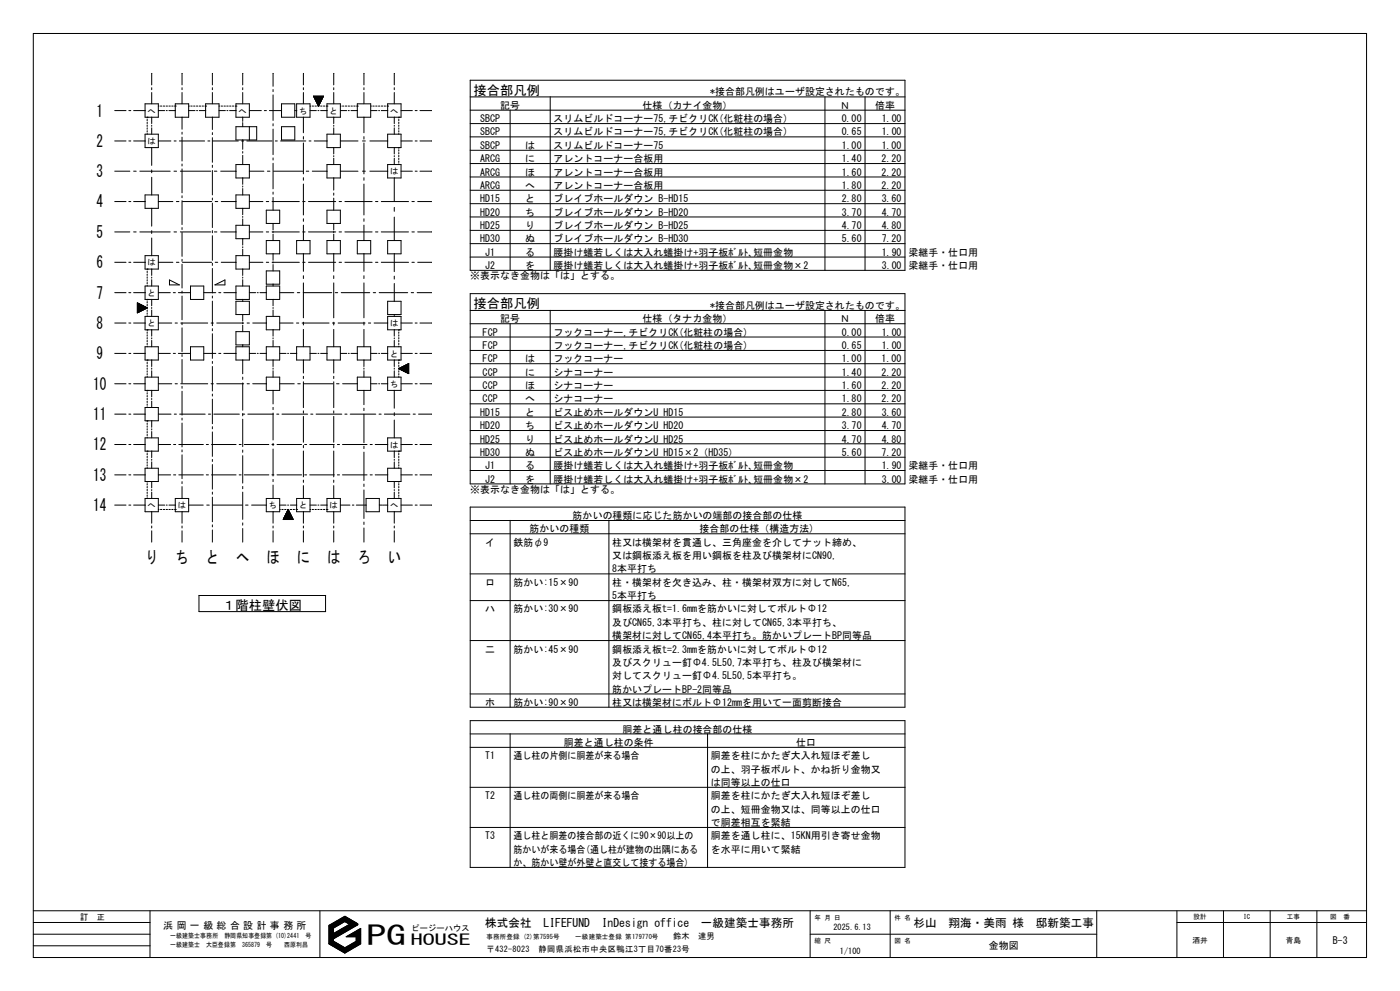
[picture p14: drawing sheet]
<svg xmlns="http://www.w3.org/2000/svg" width="420mm" height="297mm" viewBox="0 0 420 297" stroke-linecap="round" stroke-linejoin="round" font-family="sans-serif">
<defs><g id="words">
<text font-size="8" x="109.9" y="283.2">PG</text>
<g font-size="5">
<text x="28.9" y="34.9">1</text>
<text x="28.9" y="44">2</text>
<text x="28.9" y="53.1">3</text>
<text x="28.9" y="62.2">4</text>
<text x="28.9" y="71.3">5</text>
<text x="28.9" y="80.4">6</text>
<text x="28.9" y="89.5">7</text>
<text x="28.9" y="98.6">8</text>
<text x="28.9" y="107.7">9</text>
<text x="27.9" y="116.8">10</text>
<text x="27.9" y="125.9">11</text>
<text x="27.9" y="135">12</text>
<text x="27.9" y="144.1">13</text>
<text x="27.9" y="153.2">14</text>
<text x="43.6" y="168.7">り</text>
<text x="52.7" y="168.7">ち</text>
<text x="61.7" y="168.7">と</text>
<text x="70.9" y="168.7">へ</text>
<text x="79.9" y="168.7">ほ</text>
<text x="89" y="168.7">に</text>
<text x="98.1" y="168.7">は</text>
<text x="107.2" y="168.7">ろ</text>
<text x="116.3" y="168.7">い</text>
</g>
<text font-size="4.5" x="123.3" y="283.3">HOUSE</text>
<g font-size="4">
<text x="142" y="28.4">接合部凡例</text>
<text x="142" y="92.5">接合部凡例</text>
<text x="66.7" y="182.7">１階柱壁伏図</text>
</g>
<g font-size="3.5">
<text x="145.5" y="277.7">株式会社　LIFEFUND</text>
<text x="180.6" y="277.7">InDesign office　一級建築士事務所</text>
<text x="274" y="277.7">杉山　翔海・美雨 様　邸新築工事</text>
</g>
<g font-size="3">
<text x="213" y="28.6">*接合部凡例はユーザ設定されたものです。</text>
<text x="150" y="32.6">記号</text>
<text x="192.8" y="32.6">仕様（カナイ金物）</text>
<text x="252" y="32.6">Ｎ</text>
<text x="262.5" y="32.6">倍率</text>
<text x="144.1" y="36.6">SBCP</text>
<text x="144.1" y="40.6">SBCP</text>
<text x="166" y="36.6">スリムビルドコーナー75,チビクリCK(化粧柱の場合)</text>
<text x="166" y="40.6">スリムビルドコーナー75,チビクリCK(化粧柱の場合)</text>
<text x="252.5" y="36.6">0.00</text>
<text x="252.5" y="40.6">0.65</text>
<text x="264.5" y="36.6">1.00</text>
<text x="264.5" y="40.6">1.00</text>
<text x="144.1" y="44.6">SBCP</text>
<text x="157.6" y="44.6">は</text>
<text x="166" y="44.6">スリムビルドコーナー75</text>
<text x="252.5" y="44.6">1.00</text>
<text x="264.5" y="44.6">1.00</text>
<text x="144.1" y="48.6">ARCG</text>
<text x="144.1" y="52.6">ARCG</text>
<text x="157.6" y="48.6">に</text>
<text x="157.6" y="52.6">ほ</text>
<text x="166" y="48.6">アレントコーナー合板用</text>
<text x="166" y="52.6">アレントコーナー合板用</text>
<text x="252.5" y="48.6">1.40</text>
<text x="252.5" y="52.6">1.60</text>
<text x="264.5" y="48.6">2.20</text>
<text x="264.5" y="52.6">2.20</text>
<text x="144.1" y="56.6">ARCG</text>
<text x="157.6" y="56.6">へ</text>
<text x="166" y="56.6">アレントコーナー合板用</text>
<text x="252.5" y="56.6">1.80</text>
<text x="264.5" y="56.6">2.20</text>
<text x="144.1" y="60.6">HD15</text>
<text x="144.1" y="64.6">HD20</text>
<text x="157.6" y="60.6">と</text>
<text x="157.6" y="64.6">ち</text>
<text x="166" y="60.6">ブレイブホールダウン B-HD15</text>
<text x="166" y="64.6">ブレイブホールダウン B-HD20</text>
<text x="252.5" y="60.6">2.80</text>
<text x="252.5" y="64.6">3.70</text>
<text x="264.5" y="60.6">3.60</text>
<text x="264.5" y="64.6">4.70</text>
<text x="144.1" y="68.6">HD25</text>
<text x="157.6" y="68.6">り</text>
<text x="166" y="68.6">ブレイブホールダウン B-HD25</text>
<text x="252.5" y="68.6">4.70</text>
<text x="264.5" y="68.6">4.80</text>
<text x="144.1" y="72.6">HD30</text>
<text x="145.5" y="76.6">J1</text>
<text x="157.6" y="72.6">ぬ</text>
<text x="157.6" y="76.6">る</text>
<text x="166" y="72.6">ブレイブホールダウン B-HD30</text>
<text x="166" y="76.6">腰掛け蟻若しくは大入れ蟻掛け+羽子板ﾎﾞﾙﾄ､短冊金物</text>
<text x="252.5" y="72.6">5.60</text>
<text x="264.5" y="72.6">7.20</text>
<text x="264.5" y="76.6">1.90</text>
<text x="272.5" y="76.6">梁継手・仕口用</text>
<text x="141.1" y="83.6">※表示なき金物は「は」とする。</text>
<text x="145.5" y="80.6">J2</text>
<text x="157.6" y="80.6">を</text>
<text x="166" y="80.6">腰掛け蟻若しくは大入れ蟻掛け+羽子板ﾎﾞﾙﾄ､短冊金物×2</text>
<text x="264.5" y="80.6">3.00</text>
<text x="272.5" y="80.6">梁継手・仕口用</text>
<text x="213" y="92.6">*接合部凡例はユーザ設定されたものです。</text>
<text x="144.8" y="100.6">FCP</text>
<text x="150" y="96.6">記号</text>
<text x="166" y="100.6">フックコーナー,チビクリCK(化粧柱の場合)</text>
<text x="192.8" y="96.6">仕様（タナカ金物）</text>
<text x="252" y="96.6">Ｎ</text>
<text x="252.5" y="100.6">0.00</text>
<text x="262.5" y="96.6">倍率</text>
<text x="264.5" y="100.6">1.00</text>
<text x="144.8" y="104.6">FCP</text>
<text x="166" y="104.6">フックコーナー,チビクリCK(化粧柱の場合)</text>
<text x="252.5" y="104.6">0.65</text>
<text x="264.5" y="104.6">1.00</text>
<text x="144.8" y="108.6">FCP</text>
<text x="144.8" y="112.6">CCP</text>
<text x="157.6" y="108.6">は</text>
<text x="157.6" y="112.6">に</text>
<text x="166" y="108.6">フックコーナー</text>
<text x="166" y="112.6">シナコーナー</text>
<text x="252.5" y="108.6">1.00</text>
<text x="252.5" y="112.6">1.40</text>
<text x="264.5" y="108.6">1.00</text>
<text x="264.5" y="112.6">2.20</text>
<text x="144.8" y="116.6">CCP</text>
<text x="157.6" y="116.6">ほ</text>
<text x="166" y="116.6">シナコーナー</text>
<text x="252.5" y="116.6">1.60</text>
<text x="264.5" y="116.6">2.20</text>
<text x="144.1" y="124.6">HD15</text>
<text x="144.8" y="120.6">CCP</text>
<text x="157.6" y="120.6">へ</text>
<text x="157.6" y="124.6">と</text>
<text x="166" y="120.6">シナコーナー</text>
<text x="166" y="124.6">ビス止めホールダウンU HD15</text>
<text x="252.5" y="120.6">1.80</text>
<text x="252.5" y="124.6">2.80</text>
<text x="264.5" y="120.6">2.20</text>
<text x="264.5" y="124.6">3.60</text>
<text x="144.1" y="128.6">HD20</text>
<text x="157.6" y="128.6">ち</text>
<text x="166" y="128.6">ビス止めホールダウンU HD20</text>
<text x="252.5" y="128.6">3.70</text>
<text x="264.5" y="128.6">4.70</text>
<text x="144.1" y="132.6">HD25</text>
<text x="144.1" y="136.6">HD30</text>
<text x="157.6" y="132.6">り</text>
<text x="157.6" y="136.6">ぬ</text>
<text x="166" y="132.6">ビス止めホールダウンU HD25</text>
<text x="166" y="136.6">ビス止めホールダウンU HD15×2（HD35）</text>
<text x="252.5" y="136.6">5.60</text>
<text x="252.5" y="132.6">4.70</text>
<text x="264.5" y="136.6">7.20</text>
<text x="264.5" y="132.6">4.80</text>
<text x="145.5" y="140.6">J1</text>
<text x="157.6" y="140.6">る</text>
<text x="166" y="140.6">腰掛け蟻若しくは大入れ蟻掛け+羽子板ﾎﾞﾙﾄ､短冊金物</text>
<text x="264.5" y="140.6">1.90</text>
<text x="272.5" y="140.6">梁継手・仕口用</text>
<text x="141.1" y="147.6">※表示なき金物は「は」とする。</text>
<text x="145.5" y="144.6">J2</text>
<text x="157.6" y="144.6">を</text>
<text x="166" y="144.6">腰掛け蟻若しくは大入れ蟻掛け+羽子板ﾎﾞﾙﾄ､短冊金物×2</text>
<text x="264.5" y="144.6">3.00</text>
<text x="272.5" y="144.6">梁継手・仕口用</text>
<text x="171.8" y="155.6">筋かいの種類に応じた筋かいの端部の接合部の仕様</text>
<text x="158.9" y="159.6">筋かいの種類</text>
<text x="209.8" y="159.6">接合部の仕様（構造方法)</text>
<text x="145.5" y="163.6">イ</text>
<text x="154" y="163.6">鉄筋φ9</text>
<text x="183.7" y="163.6">柱又は横架材を貫通し、三角座金を介してナット締め、</text>
<text x="183.7" y="167.6">又は鋼板添え板を用い鋼板を柱及び横架材にCN90,</text>
<text x="183.7" y="171.6">8本平打ち</text>
<text x="145.5" y="175.6">ロ</text>
<text x="154" y="175.6">筋かい:15×90</text>
<text x="183.7" y="175.6">柱・横架材を欠き込み、柱・横架材双方に対してN65,</text>
<text x="183.7" y="179.6">5本平打ち</text>
<text x="145.5" y="183.6">ハ</text>
<text x="154" y="183.6">筋かい:30×90</text>
<text x="183.7" y="183.6">鋼板添え板t=1.6mmを筋かいに対してボルトΦ12</text>
<text x="183.7" y="187.6">及びCN65,3本平打ち、柱に対してCN65,3本平打ち、</text>
<text x="183.7" y="191.6">横架材に対してCN65,4本平打ち。筋かいプレートBP同等品</text>
<text x="145.5" y="195.6">二</text>
<text x="154" y="195.6">筋かい:45×90</text>
<text x="183.7" y="195.6">鋼板添え板t=2.3mmを筋かいに対してボルトΦ12</text>
<text x="183.7" y="199.6">及びスクリュー釘Φ4.5L50,7本平打ち、柱及び横架材に</text>
<text x="183.7" y="203.6">対してスクリュー釘Φ4.5L50,5本平打ち。</text>
<text x="183.7" y="207.6">筋かいプレートBP-2同等品</text>
<text x="145.5" y="211.6">ホ</text>
<text x="154" y="211.6">筋かい:90×90</text>
<text x="183.7" y="211.6">柱又は横架材にボルトΦ12mmを用いて一面剪断接合</text>
<text x="186.8" y="219.6">胴差と通し柱の接合部の仕様</text>
<text x="145.5" y="227.6">T1</text>
<text x="154.1" y="227.6">通し柱の片側に胴差が来る場合</text>
<text x="169.2" y="223.6">胴差と通し柱の条件</text>
<text x="213.2" y="227.6">胴差を柱にかたぎ大入れ短ほぞ差し</text>
<text x="238.9" y="223.6">仕口</text>
<text x="213.2" y="231.6">の上、羽子板ボルト、かね折り金物又</text>
<text x="145.5" y="239.6">T2</text>
<text x="154.1" y="239.6">通し柱の両側に胴差が来る場合</text>
<text x="213.2" y="235.6">は同等以上の仕口</text>
<text x="213.2" y="239.6">胴差を柱にかたぎ大入れ短ほぞ差し</text>
<text x="213.2" y="243.5">の上、短冊金物又は、同等以上の仕口</text>
<text x="145.5" y="251.5">T3</text>
<text x="154.1" y="251.5">通し柱と胴差の接合部の近くに90×90以上の</text>
<text x="213.2" y="247.6">で胴差相互を緊結</text>
<text x="213.2" y="251.5">胴差を通し柱に、15KN用引き寄せ金物</text>
<text x="154.1" y="255.6">筋かいが来る場合(通し柱が建物の出隅にある</text>
<text x="213.2" y="255.6">を水平に用いて緊結</text>
<text x="154.1" y="259.5">か、筋かい壁が外壁と直交して接する場合)</text>
<text x="49" y="278.3">浜 岡 一 級 総 合 設 計 事 務 所</text>
<text x="296.6" y="284.6">金物図</text>
<text x="399.8" y="282.8">B-3</text>
</g>
<g font-size="2.5">
<text x="44.2" y="34">へ</text>
<text x="71.5" y="34">へ</text>
<text x="89.7" y="34">ち</text>
<text x="98.8" y="34">と</text>
<text x="117.1" y="34">へ</text>
<text x="44.2" y="43.1">は</text>
<text x="117.1" y="52.2">は</text>
<text x="44.2" y="79.5">は</text>
<text x="44.2" y="88.6">と</text>
<text x="44.2" y="97.8">と</text>
<text x="117.1" y="97.8">は</text>
<text x="117.1" y="106.9">と</text>
<text x="117.1" y="115.9">ち</text>
<text x="117.1" y="134.2">は</text>
<text x="44.2" y="152.3">へ</text>
<text x="53.3" y="152.3">は</text>
<text x="80.6" y="152.3">ち</text>
<text x="89.7" y="152.3">と</text>
<text x="98.8" y="152.3">は</text>
<text x="117.1" y="152.3">へ</text>
<text x="24" y="275.6">訂　正</text>
<text x="123.5" y="279.1">ピージーハウス</text>
<text x="202" y="281.3">鈴木　達男</text>
<text x="250.1" y="278.9">2025.6.13</text>
<text x="146" y="285.2">〒432-8023　静岡県浜松市中央区鴨江3丁目70番23号</text>
<text x="251.9" y="285.9">1/100</text>
</g>
<g font-size="2.3">
<text x="357.8" y="282.5">酒井</text>
<text x="385.7" y="282.5">青島</text>
</g>
<g font-size="2">
<text x="244.3" y="275.6">年 月 日</text>
<text x="268.3" y="275.6">件 名</text>
<text x="358.1" y="275.4">設計</text>
<text x="373" y="275.4">IC</text>
<text x="386" y="275.4">工事</text>
<text x="399" y="275.4">図　番</text>
<text x="51.1" y="281">一級建築士事務所　静岡県知事登録第 (10)2441　号</text>
<text x="146" y="281.3">事務所登録 (2)第7595号</text>
<text x="172.6" y="281.3">一級建築士登録 第179770号</text>
<text x="51" y="283.8">一級建築士　大臣登録第　365879　号　　西原利昌</text>
<text x="244.3" y="282.6">縮 尺</text>
<text x="268.3" y="282.6">図 名</text>
</g>
</g></defs>
<g fill="none" stroke="#000" stroke-width=".3">
<path d="M10 10h400v277h-400zM34.4 33.1h3.4M38.7 33.1h.5M40.1 33.1h3.5M43.5 31.1h4v4h-4zM44.2 35.1h.1M44.2 35.1v.2M44.2 35.8v.4M44.2 36.6v.4M44.2 37.5v.4M44.2 38.3v.4M44.2 39.2v.4"/>
<path d="M45.5 22v3.4M45.5 26.3v.6M45.5 27.7v3.4M45.5 35.1v1.9M45.5 37.5v.3M45.5 38.3v1.9M45.5 22h.1M47.5 33.1h1.9M47.5 31.8h.2M48.1 31.8h.5M49 31.8h.4M49.8 31.8h.4"/>
<path d="M49.9 33.1h.3M50.7 33.1h1.9M50.7 31.8h.4M51.5 31.8h.4M52.4 31.8h.2M52.6 31.8h.1M52.6 31.1h4v4h-4zM54.6 26.3v.6M54.6 27.7v3.4M54.6 35.1v3.6M54.6 39.6v.6M54.7 22l-.1 3.4"/>
<path d="M56.6 33.1h1.9M56.6 31.8h.2M57.2 31.8h.5M58.1 31.8h.4M58.9 31.8h.5M59 33.1h.3M59.8 33.1h1.9M59.8 31.8h.4M60.6 31.8h.4M61.5 31.8h.2M61.7 31.8h.1M61.7 31.1h4v4h-4z"/>
<path d="M63.7 22h.1M63.7 22v3.4M63.7 26.3v.6M63.7 27.7v3.4M63.7 35.1v3.7M63.7 39.8v.5M65.7 33.1h1.9M65.7 31.8h.2M66.3 31.8h.5M67.2 31.8h.4M68 31.8h.5M68.1 33.1h.3"/>
<path d="M68.9 33.1h1.9M68.9 31.8h.4M69.7 31.8h.4M70.6 31.8h.2M70.8 31.8h.1M70.8 31.1h4v4h-4zM70.8 38h6.2v4h-6.2zM72.8 22h.1M72.8 22v3.4M72.8 26.3v.6M72.8 27.7v3.4M72.8 35.1v1.1"/>
<path d="M72.8 36.5v.2M72.8 36.9v1.1M74.8 33.1h3.6M74.8 38v4M79.3 33.1h.6M80.8 33.1h3.7M81.9 26.8v.7M81.9 28.4v7.7M81.9 37.1v.6M81.9 38.7v7.7M82 22l-.1 3.9M84.5 31.1h3.9v4h-3.9z"/>
<path d="M84.5 38h3.9v4h-3.9zM88.4 33.1h.2M88.8 33.1h.2M89 31.1h4v4h-4zM91 22h.1M91 22v3.4M91 26.3v.6M91 27.7v3.4M91 35.1v4.7M93 33.1h1.9M93 31.8h.2M93.6 31.8h.5"/>
<path d="M94.1 28.8h2.9l-1.5 3zM94.1 28.9h2.9M94.1 29h2.8M94.2 29.1h2.7M94.2 29.2h2.7M94.3 29.3h2.5M94.4 29.5h2.3M94.4 29.4h2.3M94.4 29.6h2.2M94.5 29.7h2.1M94.5 31.8h.4M94.5 29.8h2.1"/>
<path d="M94.6 29.8h1.9M94.6 30h1.9M94.6 29.9h1.9M94.7 30.1h1.7M94.8 30.3h1.5M94.8 30.4h1.5M94.9 30.4h1.3M94.9 30.6h1.3M94.9 30.5h1.3M95 30.6h1.1M95 30.8h1.1M95 30.7h1.1"/>
<path d="M95.1 30.9h.9M95.2 31.1h.7M95.2 31.2h.6M95.3 31.4h.5M95.3 31.8h.5M95.4 33.1h.3M95.4 31.5h.3M95.5 31.6h.1M95.5 31.7h.1M95.8 31.2l-.5 .1M96.2 33.1h1.9M96.2 31.8h.4"/>
<path d="M96.4 30.1l-1.7 .1M96.8 29.3h-2.5M97 31.8h.5M97.9 31.8h.2M98.1 31.8h.1M98.1 31.1h4v4h-4zM100.1 26.3v.6M100.1 27.7v3.4M100.1 35.1v1.9M100.1 37.5v.3M100.1 38.3v1.9M100.2 22l-.1 3.4"/>
<path d="M102.1 33.1h1.9M102.1 31.8h.2M102.7 31.8h.5M103.6 31.8h.4M104.4 31.8h.5M104.5 33.1h.3M105.3 33.1h1.9M105.3 31.8h.4M106.1 31.8h.5M107 31.8h.2M107.2 31.8h.1M107.2 31.1h4v4h-4z"/>
<path d="M109.2 22h.1M109.2 22v3.4M109.2 26.3v.6M109.2 27.7v3.4M109.2 35.1v4.7M111.2 33.1h1.9M111.2 31.8h.2M111.8 31.8h.5M112.7 31.8h.4M113.5 31.8h.5M113.6 33.1h.3M114.4 33.1h1.9"/>
<path d="M114.4 31.8h.4M115.2 31.8h.5M116.1 31.8h.2M116.3 31.8h.1M116.3 31.1h4v4h-4zM118.3 26.3v.6M118.3 27.7v3.4M118.3 35.1v1.9M118.3 37.5v.3M118.3 38.3v1.9M118.3 22v3.4M119.6 35.1h.1"/>
<path d="M119.6 35.1v.2M119.6 35.8v.4M119.6 36.6v.4M119.6 37.5v.4M119.6 38.3v.4M119.6 39.2v.4M120.3 33.1h3.4M124.5 33.1h.6M126 33.1h3.5M141.1 29h130.4M141.1 33h130.4M141.1 37h130.4"/>
<path d="M141.1 24h130.4v57h-130.4zM153 33v48M165.1 29v52M247.5 29v52M259.5 29v52M34.4 51.3h4.5M34.4 42.2h3.4M38.7 42.2h.5M40.1 51.3h.8M40.1 42.2h3.5M42 51.3h9.1M43.5 58.4h4v4h-4z"/>
<path d="M43.5 40.2h4v4h-4zM44.2 40v.2M45.5 44.2v5.4M45.5 50.9v.9M45.5 53.1v5.3M47.5 42.2h3.8M52.2 51.3h.8M52.2 42.2h.6M53.8 42.2h7.6M54.1 51.3h9.1M54.6 41.1v7.2M54.6 49.1v.6"/>
<path d="M54.6 50.6v7.2M54.6 58.7v.6M62.4 42.2h.5M63.7 41.3v7.3M63.7 49.5v.7M63.7 51.1v7.3M63.7 59.4v.5M63.9 42.2h7.6M64.3 51.3h.8M66.2 51.3h4.6M70.8 58.4h4v4h-4zM70.8 49.3h4v4h-4z"/>
<path d="M72.5 42.2h.6M72.8 42v2.7M72.8 45.4v.5M72.8 46.6v2.7M72.8 53.3v1.9M72.8 55.8v.2M72.8 56.5v1.9M74 42.2h7.6M74.8 51.3h4.4M80.2 51.3h.8M81.9 47.3v.7M81.9 48.9v7.7"/>
<path d="M81.9 57.6v.6M81.9 59.2v3.8M82 51.3h8.8M82.6 42.2h.6M84.2 42.2h7.5M91 40.9v.8M91 42.8v9.3M91 53.3v.7M91 55.2v9.2M91.9 51.3h.7M92.7 42.2h.6M93.7 51.3h4.4"/>
<path d="M94.3 42.2h3.8M98.1 40.2h4v4h-4zM98.1 49.3h4v4h-4zM100.1 44.2v1.9M100.1 46.7v.2M100.1 47.4v1.9M100.1 53.3v3.7M100.1 57.9v.6M100.1 59.4v3.6M102.1 51.3h5.3M102.1 42.2h5.3M108.8 51.3h.8"/>
<path d="M108.8 42.2h.8M109.2 40.9v.8M109.2 42.8v9.3M109.2 53.3v.7M109.2 55.2v9.2M111 51.3h5.3M111 42.2h5.3M116.3 40.2h4v4h-4zM116.3 49.3h4v4h-4zM118.3 44.2v1.9M118.3 46.7v.2M118.3 47.4v1.9"/>
<path d="M118.3 53.3v7.1M119.6 44.2h.1M119.6 40v.2M119.6 44.2v.2M119.6 44.9v.4M119.6 45.7v.4M119.6 46.6v.4M119.6 47.4v.4M119.6 48.3v.4M119.6 49.1v.2M120.3 51.3h3.4M120.3 42.2h3.4"/>
<path d="M124.5 51.3h.6M124.5 42.2h.6M126 51.3h3.5M126 42.2h3.5M141.1 41h130.4M141.1 45h130.4M141.1 49h130.4M141.1 53h130.4M141.1 57h130.4M34.4 78.6h3.4M34.4 69.5h4.5M34.4 60.4h3.4"/>
<path d="M38.7 78.6h.5M38.7 60.4h.5M40.1 78.6h3.5M40.1 69.5h.8M40.1 60.4h3.5M42 69.5h9.1M43.5 76.6h4v4h-4zM45.5 62.4v5.4M45.5 69.1v.9M45.5 71.3v5.3M47.5 78.6h4.4M47.5 60.4h4.4"/>
<path d="M52.2 69.5h.8M52.9 78.6h.8M52.9 60.4h.8M54.1 69.5h9.1M54.6 60.2v7.1M54.6 68.2v.6M54.6 69.7v7.1M54.6 77.7v.6M54.6 79.2v7.1M54.7 78.6h8.8M54.7 60.4h8.8M63.7 60.9v7.3"/>
<path d="M63.7 69.1v.7M63.7 70.7v7.3M63.7 78.9v.6M64.3 69.5h.8M64.6 78.6h.7M64.6 60.4h.7M66.2 69.5h4.6M66.4 78.6h4.4M66.4 60.4h4.4M70.8 76.6h4v4h-4zM70.8 67.5h4v4h-4zM72.8 62.4v1.9"/>
<path d="M72.8 64.9v.3M72.8 65.6v1.9M72.8 71.5v1.9M72.8 74v.3M72.8 74.7v1.9M74.8 78.6h4.1M74.8 69.5h4.1M74.8 60.4h4.1M79.9 78.6h.7M79.9 69.5h.7M79.9 60.4h.7M79.9 72.1h4v4h-4z"/>
<path d="M79.9 63h4v4h-4zM81.6 78.6h8.2M81.6 69.5h8.2M81.6 60.4h8.2M81.9 67v1.9M81.9 69.4v.3M81.9 70.2v1.9M81.9 76.1v1.9M81.9 78.5v.3M81.9 79.3v1.9M89 72.1h4v4h-4zM90.8 78.6h.7"/>
<path d="M90.8 69.5h.7M90.8 60.4h.7M91 65.6v.7M91 67.5v4.6M91 76.1v5.2M92.5 78.6h8.2M92.5 69.5h8.2M92.5 60.4h8.2M98.1 72.1h4v4h-4zM98.1 63h4v4h-4zM100.1 67v1.9M100.1 69.4v.3"/>
<path d="M100.1 70.2v1.9M100.1 76.1v5.2M101.7 78.6h.7M101.7 69.5h.7M101.7 60.4h.7M103.5 78.6h8.1M103.5 69.5h8.1M103.5 60.4h8.1M107.2 72.1h4v4h-4zM109.2 65.6v.7M109.2 67.5v4.6M109.2 76.1v5.2"/>
<path d="M112.6 78.6h.8M112.6 69.5h.8M112.6 60.4h.8M114.4 78.6h8.2M114.4 69.5h8.2M114.4 60.4h8.2M116.3 72.1h4v4h-4zM118.3 62.1v1.2M118.3 65.1v7M118.3 76.1v5.3M123.6 78.6h.7M123.6 69.5h.7"/>
<path d="M123.6 60.4h.7M125.3 78.6h4.2M125.3 69.5h4.2M125.3 60.4h4.2M141.1 61h130.4M141.1 65h130.4M141.1 69h130.4M141.1 73h130.4M141.1 77h130.4M34.4 96.8h3.4M34.4 87.7h3.4M38.7 96.8h.5"/>
<path d="M38.7 87.7h.5M40.1 96.8h3.5M40.1 87.7h3.5M41.2 90.8l3 1.5-3 1.5zM41.2 90.8v3M41.3 90.8v2.9M41.4 90.9v2.7M41.5 90.9v2.7M41.7 91l-.1 2.6M41.8 91.1l-.1 2.4M41.8 91.1v2.4M41.9 91.1v2.3"/>
<path d="M42 91.2v2.2M42 91.2v2.1M42.2 91.3l-.1 2M42.2 91.3v2M42.3 91.3v1.9M42.4 91.4v1.8M42.4 91.4v1.7M42.5 91.4v1.7M42.6 91.5v1.6M42.7 91.5v1.5M42.8 91.6l-.1 1.4M42.8 91.6v1.4"/>
<path d="M42.9 91.6v1.3M43 91.7v1.2M43.1 91.7v1.1M43.2 91.8v1M43.3 91.8v.9M43.4 91.9v.8M43.5 94.8h4v4h-4zM43.5 85.7h4v4h-4zM43.5 91.9v.7M43.6 92v.6M43.7 92v.5M43.8 92.1v.4"/>
<path d="M43.9 92.1v.3M44 92.2l-.1 .2M44 92.2v.2M44.1 92.2v.1M44.2 89.7h.1M44.2 98.8h.1M44.2 80.6h.1M44.2 80.6v.3M44.2 81.3v.4M44.2 82.1v.4M44.2 83v.4M44.2 83.8v.4"/>
<path d="M44.2 84.7v.4M44.2 85.5v.2M44.2 89.7v.3M44.2 90.4v.4M44.2 91.2v.5M44.2 92.1v.4M44.2 92.9v.4M44.2 93.8v.4M44.2 94.6v.2M44.2 98.8v.3M44.2 99.5v.4M45.5 80.6v1.9"/>
<path d="M45.5 83.1v.3M45.5 83.8v1.9M45.5 89.7v2M45.5 92.2v.3M45.5 92.9v1.9M45.5 98.8v2M47.5 96.8h4M47.5 87.7h3.6M50.8 83.9l3 1.5h-3zM52 87.7h.6M52.5 96.8h.7M53.5 87.7h3.7"/>
<path d="M54.2 96.8h8.1M54.6 87.2v.6M54.6 88.7v7.1M54.6 96.7v.6M54.6 98.3v7.1M57.1 85.7h4v4h-4zM61.1 87.7h3.6M63.3 96.8h.7M63.7 80.5v7.3M63.7 88.7v.6M63.7 90.3v7.3M63.7 98.5v.6"/>
<path d="M64.5 85.4l3-1.5v1.5zM65 96.8h8.1M65.6 87.7h.7M67.1 87.7h3.7M70.8 85.7h4v4h-4zM70.8 99.4h4v4h-4zM70.8 90.3h4v4h-4zM72.8 80.6v1.9M72.8 83.1v.3M72.8 83.8v1.9M72.8 89.7v.3M72.8 90.1v.2"/>
<path d="M72.8 94.3v1.9M72.8 96.7v.3M72.8 97.5v1.9M74.1 96.8h.7M74.8 87.7h1.9M75.8 96.8h4.1M77.2 87.7h.3M78 87.7h1.9M79.9 94.8h4v4h-4zM79.9 85.7h4v4h-4zM79.9 81.2h4v4h-4zM81.9 85.2v.2"/>
<path d="M81.9 85.6v.1M81.9 89.7v2M81.9 92.2v.3M81.9 92.9v1.9M81.9 98.8v2M83.9 96.8h4M83.9 87.7h4.2M88.9 96.8h.7M89.2 87.7h.7M90.6 96.8h8.1M91 87.7h8.5M91 82.6v.9"/>
<path d="M91 84.8v10.4M91 96.6v.8M91 98.7v5.2M99.7 96.8h.7M100.1 82.6v.9M100.1 84.8v10.4M100.1 96.6v.8M100.1 98.7v5.2M100.6 87.7h.7M101.4 96.8h8.1M102.4 87.7h8.5M109.2 82.6v.9"/>
<path d="M109.2 84.8v10.4M109.2 96.6v.8M109.2 98.7v5.2M110.5 96.8h.7M112 87.7h.7M112.2 96.8h4.1M113.7 87.7h8.6M116.3 94.8h4v4h-4zM116.3 90.3h4v4h-4zM118.3 82.8v.9M118.3 85v5.3M118.3 94.3v.2"/>
<path d="M118.3 94.7v.1M118.3 98.8v2M119.6 98.8h.1M119.6 98.8v.3M119.6 99.5v.4M120.3 96.8h3.4M123.4 87.7h.7M124.5 96.8h.6M125.1 87.7h4.4M126 96.8h3.5M141.1 93h130.4M141.1 97h130.4"/>
<path d="M141.1 88h130.4v57h-130.4zM153 97v48M165.1 93v52M247.5 93v52M259.5 93v52M34.4 115h3.4M34.4 105.9h3.4M38.7 115h.5M38.7 105.9h.5M40.1 115h3.5M40.1 105.9h3.5M43.5 113h4v4h-4z"/>
<path d="M43.5 103.9h4v4h-4zM44.2 117h.1M44.2 107.9h.1M44.2 100.3v.5M44.2 101.2v.4M44.2 102v.4M44.2 102.9v.4M44.2 103.7v.2M44.2 107.9v.3M44.2 108.6v.4M44.2 109.4v.5M44.2 110.3v.4"/>
<path d="M44.2 111.1v.4M44.2 112v.4M44.2 112.8v.2M44.2 117v.3M44.2 117.7v.4M44.2 118.5v.5M44.2 119.4v.4M45.5 101.3v.3M45.5 102v1.9M45.5 107.9v2M45.5 110.3v.4M45.5 111.1v1.9"/>
<path d="M45.5 117v2M45.5 119.4v.4M47.5 115h4M47.5 105.9h3.6M52 105.9h.6M52.5 115h.7M53.5 105.9h3.7M54.2 115h8.1M54.6 106.3v.5M54.6 107.7v7.2M54.6 115.8v.6M54.6 117.3v7.1"/>
<path d="M57.1 103.9h4v4h-4zM61.1 105.9h3.6M63.3 115h.7M63.7 100v7.4M63.7 108.3v.6M63.7 109.9v7.3M63.7 118.1v.6M63.7 119.6v7.4M65 115h8.1M65.6 105.9h.7M67.1 105.9h3.7M70.8 103.9h4v4h-4z"/>
<path d="M72.8 103.4v.2M72.8 103.8v.1M72.8 107.9v4.1M72.8 113v.7M72.8 114.8v8.1M74.1 115h.7M74.8 105.9h1.9M75.8 115h4.1M77.2 105.9h.3M78 105.9h1.9M79.9 113h4v4h-4zM79.9 103.9h4v4h-4z"/>
<path d="M81.9 101.3v.3M81.9 102v1.9M81.9 107.9v2M81.9 110.3v.4M81.9 111.1v1.9M81.9 117v4.1M83.9 115h4.4M83.9 105.9h1.9M86.3 105.9h.3M87.1 105.9h1.9M89 103.9h4v4h-4zM89.3 115h.8"/>
<path d="M91 107.9v3.9M91 112.8v.7M91 114.4v7.8M91.1 115h8.8M93 105.9h1.9M95.4 105.9h.3M96.2 105.9h1.9M98.1 103.9h4v4h-4zM100.1 107.9v3.9M100.1 112.8v.7M100.1 114.4v7.8M101 115h.7"/>
<path d="M102.1 105.9h1.9M102.8 115h4.4M104.5 105.9h.3M105.3 105.9h1.9M107.2 113h4v4h-4zM107.2 103.9h4v4h-4zM109.2 107.9v2M109.2 110.3v.4M109.2 111.1v1.9M109.2 117v4.3M111.2 115h1.9M111.2 105.9h1.9"/>
<path d="M113.6 115h.3M113.6 105.9h.3M114.4 115h1.9M114.4 105.9h1.9M116.3 113h4v4h-4zM116.3 103.9h4v4h-4zM118.3 101.3v.3M118.3 102v1.9M118.3 107.9v2M118.3 110.3v.4M118.3 111.1v1.9M118.3 117v5.3"/>
<path d="M119.6 107.9h.1M119.6 110.5l3-1.5v3zM119.6 100.3v.5M119.6 101.2v.4M119.6 102v.4M119.6 102.9v.4M119.6 103.7v.2M119.6 107.9v.3M119.6 108.6v.4M119.6 109.4v.5M119.6 110.3v.4M119.6 111.1v.4"/>
<path d="M119.6 112v.4M119.6 112.8v.2M119.7 110.4v.1M119.8 110.4v.2M119.9 110.3v.3M120 110.3v.4M120.1 110.2v.5M120.2 110.2v.5M120.2 110.2v.6M120.3 115h3.4M120.3 105.9h3.4M120.3 110.1v.7"/>
<path d="M120.4 110.1v.8M120.4 110.1l.1 .8M120.5 110v.9M120.6 110v1M120.7 109.9v1.1M120.8 109.9v1.1M120.8 109.9v1.2M120.9 109.8v1.3M121 109.8v1.4M121 109.8l.1 1.4M121.2 109.7v1.6M121.3 109.6v1.7"/>
<path d="M121.4 109.6v1.7M121.4 109.6l.1 1.8M121.5 109.5l.1 2M121.7 109.4v2.1M121.8 109.4v2.1M121.9 109.3v2.3M122 109.3v2.3M122 109.3v2.4M122.1 109.2v2.5M122.2 109.2v2.6M122.3 109.1v2.7M122.4 109.1v2.8"/>
<path d="M122.5 109.1v2.8M122.5 109l.1 3M124.5 115h.6M124.5 105.9h.6M126 115h3.5M126 105.9h3.5M141.1 117h130.4M141.1 101h130.4M141.1 105h130.4M141.1 109h130.4M141.1 113h130.4M34.4 133.2h3.4"/>
<path d="M34.4 124.1h3.4M38.7 133.2h.5M38.7 124.1h.5M40.1 133.2h3.5M40.1 124.1h3.5M43.5 131.2h4v4h-4zM43.5 122.1h4v4h-4zM44.2 126.1h.1M44.2 135.2h.1M44.2 120.2v.4M44.2 121.1v.4M44.2 121.9v.2"/>
<path d="M44.2 126.1v.3M44.2 126.8v.4M44.2 127.6v.5M44.2 128.5v.4M44.2 129.3v.5M44.2 130.2v.4M44.2 131v.2M44.2 135.2v.3M44.2 135.9v.4M44.2 136.7v.5M44.2 137.6v.4M44.2 138.4v.5"/>
<path d="M44.2 139.3v.4M45.5 120.2v1.9M45.5 126.1v2M45.5 128.5v.4M45.5 129.3v1.9M45.5 135.2v2M45.5 137.6v.4M45.5 138.4v1.9M47.5 133.2h3.7M47.5 124.1h3.8M52.1 133.2h.6M52.3 124.1h.6"/>
<path d="M53.6 133.2h7.4M53.9 124.1h7.7M54.6 125.3v.6M54.6 126.8v7.1M54.6 134.8v.6M54.6 136.3v7.2M61.9 133.2h.6M62.5 124.1h.7M63.5 133.2h7.3M63.7 127.9v.6M63.7 129.5v7.3M63.7 137.7v.6"/>
<path d="M63.7 139.2v7.4M64.1 124.1h7.7M71.8 133.2h.5M72.8 124.1h.6M72.8 124v.6M72.8 125.6v8.3M72.8 134.9v.7M72.8 136.6v8.2M73.3 133.2h7.3M74.3 124.1h7.7M81.6 133.2h.6M81.9 122.1v.7"/>
<path d="M81.9 123.8v8.1M81.9 132.9v.7M81.9 134.6v8.1M83 124.1h.7M83.1 133.2h7.4M84.6 124.1h7.7M91 123.1v.7M91 124.8v7.7M91 133.5v.7M91 135.2v7.7M91.4 133.2h.6M92.9 133.2h7.4"/>
<path d="M93.2 124.1h.7M94.8 124.1h7.7M100.1 123.1v.7M100.1 124.8v7.7M100.1 133.5v.7M100.1 135.2v7.7M101.2 133.2h.7M102.7 133.2h7.4M103.5 124.1h.6M105.1 124.1h7.6M109.2 122.3v.8M109.2 124.1v8.6"/>
<path d="M109.2 133.7v.8M109.2 135.5v8.5M111 133.2h.7M112.6 133.2h3.7M113.7 124.1h.6M115.3 124.1h7.7M116.3 131.2h4v4h-4zM118.3 123.7v.9M118.3 125.9v5.3M118.3 135.2v2M118.3 137.6v.4M118.3 138.4v1.9"/>
<path d="M119.6 135.2h.1M119.6 135.2v.3M119.6 135.9v.4M119.6 136.7v.5M119.6 137.6v.4M119.6 138.4v.5M119.6 139.3v.4M120.3 133.2h3.4M124 124.1h.6M124.5 133.2h.6M125.6 124.1h3.9M126 133.2h3.5"/>
<path d="M141.1 121h130.4M141.1 125h130.4M141.1 129h130.4M141.1 133h130.4M141.1 137h130.4M34.4 151.4h3.4M34.4 142.3h3.4M38.7 151.4h.5M38.7 142.3h.5M40.1 151.4h3.5M40.1 142.3h3.5M43.5 149.4h4v4h-4z"/>
<path d="M43.5 140.3h4v4h-4zM44.2 144.3h.1M44.2 140.1v.2M44.2 144.3v.2M44.2 144.9v.5M44.2 145.8v.4M44.2 146.6v.5M44.2 147.5v.4M44.2 148.3v.5M44.2 149.2v.2M45.5 144.3v1.9M45.5 146.7v.3"/>
<path d="M45.5 147.5v1.9M45.5 153.4v3.4M45.5 157.6v.6M45.5 159.1v3.4M47.5 151.4h1.9M47.5 142.3h3.7M47.5 152.7h.2M48.1 152.7h.5M49 152.7h.4M49.8 152.7h.4M49.9 151.4h.3M50.7 151.4h1.9"/>
<path d="M50.7 152.7h.4M51.5 152.7h.4M52.1 142.3h.6M52.4 152.7h.2M52.6 152.7h.1M52.6 149.4h4v4h-4zM53.6 142.3h7.4M54.6 144.4v.5M54.6 145.8v3.6M54.6 153.4v3.4M54.6 157.6v.6M54.6 159.1v3.4"/>
<path d="M56.6 151.4h4.4M61.9 142.3h.6M62 151.4h.8M63.5 142.3h7.3M63.7 147.5v.6M63.7 149v7.4M63.7 157.3v.6M63.7 158.8v3.7M63.8 151.4h8.8M71.8 142.3h.5M72.8 145.8v.7M72.8 147.5v8.2"/>
<path d="M72.8 156.7v.7M72.8 158.4v4.1M73.3 142.3h7.3M73.7 151.4h.7M75.5 151.4h4.4M79.9 149.4h4v4h-4zM81.6 142.3h.6M81.9 143.7v.7M81.9 145.4v4M81.9 153.4v3.4M81.9 157.6v.6M81.9 159.1v3.4"/>
<path d="M83.1 142.3h7.4M83.9 151.4h1.9M83.9 152.7h.2M84.5 152.7h.5M85 155.6h2.9M85 155.5h2.8M85.1 155.4h2.7M85.1 155.3h2.7M85.2 155.3h2.5M85.2 155.2h2.5M85.3 155.1h2.3M85.3 154.9h2.3"/>
<path d="M85.3 155h2.3M85.3 154.9h2.2M85.4 154.8h2.1M85.4 152.7h.4M85.4 154.7h2.1M85.5 154.6h1.9M85.6 154.5h1.7M85.6 154.4h1.7M85.6 154.3h1.6M85.6 154.3h1.7M85.7 154.2h1.5M85.8 154.1h1.3"/>
<path d="M85.8 154.1h1.4M85.8 154h1.3M85.9 153.8h1.1M85.9 153.9h1.1M85.9 153.7h1.1M86 153.6h.9M86 153.7h.9M86 153.5h.9M86.1 153.5h.7M86.1 153.4h.7M86.1 153.3h.6M86.2 153.2h.5"/>
<path d="M86.2 153.1h.5M86.2 152.7h.5M86.3 151.4h.3M86.3 153.1h.3M86.3 153h.3M86.4 152.9h.1M86.4 152.7h.1M86.4 152.7l1.6 3h-3zM87.1 151.4h1.9M87.1 152.7h.4M87.9 152.7h.4M88.8 152.7h.2"/>
<path d="M89 152.7h.1M89 149.4h4v4h-4zM91 143.9v.7M91 145.5v3.9M91 153.4v3.4M91 157.6v.6M91 159.1v3.4M91.4 142.3h.6M92.9 142.3h7.4M93 151.4h1.9M93 152.7h.2M93.6 152.7h.5"/>
<path d="M94.5 152.7h.4M95.3 152.7h.5M95.4 151.4h.3M96.2 151.4h1.9M96.2 152.7h.4M97 152.7h.5M97.9 152.7h.2M98.1 152.7h.1M98.1 149.4h4v4h-4zM100.1 143.9v.7M100.1 145.5v3.9M100.1 153.4v3.4"/>
<path d="M100.1 157.6v.6M100.1 159.1v3.4M101.2 142.3h.7M102.1 151.4h2.9M102.7 142.3h7.4M105.7 151.4h.5M106.9 151.4h3M109.2 145.1v.7M109.2 146.9v8.5M109.2 156.5v.7M109.2 158.2v4.3M109.8 149.4h4v4h-4z"/>
<path d="M111 142.3h.7M112.6 142.3h3.7M113.8 151.4h.9M114.9 151.4h.2M115.3 151.4h1M116.3 149.4h4v4h-4zM116.3 140.3h4v4h-4zM118.3 144.3v1.9M118.3 146.7v.3M118.3 147.5v1.9M118.3 153.4v3.4M118.3 157.6v.6"/>
<path d="M118.3 159.1v3.4M119.6 144.3h.1M119.6 140.1v.2M119.6 144.3v.2M119.6 144.9v.5M119.6 145.8v.4M119.6 146.6v.5M119.6 147.5v.4M119.6 148.3v.5M119.6 149.2v.2M120.3 151.4h3.4M120.3 142.3h3.4"/>
<path d="M124.5 151.4h.6M124.5 142.3h.6M126 151.4h3.5M126 142.3h3.5M141.1 156h130.4M141.1 160h130.4M141.1 141h130.4M141.1 152h130.4v60h-130.4zM153 156v56M182.7 156v56M59.7 178.4v4.9h38M59.7 178.5h38"/>
<path d="M97.7 178.4v4.9M141.1 172h130.4M141.1 180h130.4M141.1 192h130.4M141.1 208h130.4M141.1 220h130.4M141.1 216h130.4v44h-130.4zM153 219.9v40.1M212.3 219.9v40.1M141.1 224h130.4M141.1 236h130.4M141.1 248h130.4"/>
<path d="M10 276.5h35M10 280h35M10 273h400M45 273v14M96 273v14M98.7 277.5v5.2M98.8 277.3l-.2 .2M98.8 277.3l-.1 .2M99 277.2l-.3 .6M99.2 277l-.5 1M99.4 276.9l-.7 1.4M99.7 276.8l-1 1.7"/>
<path d="M99.9 276.7l-1.2 2.1M100 278.3l-1.3 2.4M100 278.6l-1.3 2.3M100 278.8l-1.3 2.4M100 279.1l-1.3 2.3M100 279.3l-1.3 2.4M100 279.5l-1.3 2.4M100 279.8l-1.3 2.4M100.1 276.6l-1.4 2.4M100.2 279.7l-1.5 2.7M100.3 276.4l-1.6 2.8M100.5 279.6l-1.8 3.1"/>
<path d="M100.5 276.3l-1.8 3.2M100.7 279.4l-2 3.4M100.7 276.2l-2 3.5M100.9 279.3l-2.1 3.7M100.9 276.1l-2.2 3.9M101 279.2l-2.1 3.8M101.1 275.9l-2.4 4.3M101.3 279.1l-2.3 4M101.3 275.8l-2.6 4.7M101.5 279l-1.4 2.4v.7l3.4 2M101.6 275.7l-1.4 2.4M101.7 278.8l-1.4 2.4"/>
<path d="M101.8 275.6l-1.4 2.4M101.9 278.7l-1.4 2.4M102 275.5l-1.4 2.3M102.1 278.6l-1.3 2.4M102.2 275.3l-1.4 2.4M102.3 278.5l-1.3 2.3M102.4 275.2l-1.4 2.4M102.5 278.3l-1.3 2.4M102.6 275.1l-1.4 2.4M102.7 278.2l-1.3 2.4M102.8 275l-1.4 2.4M103 278.1l-1.4 2.4"/>
<path d="M103 274.9l-1.4 2.3M103.2 278l-1.4 2.4M103.3 274.7l-1.4 2.4M103.4 277.9l-1.4 2.3M103.4 274.7l-1.3 2.3M103.5 276.2l1.4 .8-4.9 2.8M103.5 276.2l-3.5 2v1.6M103.5 274.7l3.7 2.1 .1 .4-7.1 4.1M103.5 274.7l-1.2 2.2M103.6 277.7l-1.4 2.4M103.6 274.7l-4.8 2.6M103.7 274.7l-1.2 2"/>
<path d="M103.8 274.8l-1.1 1.8M103.8 277.6l-1.4 2.4M103.8 274.9l-.9 1.6M104 274.9l-.9 1.5M104 277.5l-1.3 2.4M104.1 275l-.8 1.3M104.2 275l-.7 1.2M104.2 277.4l-1.3 2.3M104.3 275.1l-.7 1.2M104.4 275.2l-.7 1.2M104.4 277.2l-1.3 2.5M104.5 275.2l-.7 1.2"/>
<path d="M104.6 275.3l-.7 1.2M104.6 277.2l-1.3 2.3M104.7 275.3l-.7 1.2M104.8 275.4l-.7 1.2M104.9 275.5l-.7 1.1M105 275.5l-.6 1.2M105.1 275.6l-.7 1.2M105.2 275.6l-.6 1.2M105.3 280l-.5 .8M105.3 275.7l-.7 1.2M105.5 275.8l-.7 1.1M105.5 279.8l-.6 1"/>
<path d="M105.5 275.8l-2 3.6M105.7 275.9l-2 3.4M105.7 279.7l-.6 1.1M105.7 275.9l-1.8 3.2M105.9 276l-1.8 3M105.9 279.6l-.7 1.2M106 276.1l-1.7 2.8M106.1 276.1l-1.6 2.7M106.1 279.4l-.7 1.4M106.2 276.2l-1.5 2.5M106.3 276.3l-1.4 2.3M106.3 279.3l-.8 1.5"/>
<path d="M106.4 276.3l-1.2 2.1M106.5 276.4l-1.1 1.9M106.6 279.2l-1 1.6M106.6 276.4l-1 1.8M106.7 276.5l-.9 1.5M106.8 279.1l-1 1.7M106.8 276.6l-.8 1.3M106.9 276.6l-.7 1.2M107 279l-1.1 1.8M107 276.7l-.6 1M107.1 278.8l-1.1 2M107.1 276.7l-.5 .9"/>
<path d="M107.2 276.8l-.4 .7M107.3 276.9l-.2 .4M107.4 278.7l-1.2 2.1M107.4 277.1l-.1 .1M107.6 278.6l-1.3 2.2M107.8 278.5l-1.3 2.3M108 278.4l-1.4 2.4M108.2 278.3v4.6l-4.7 2.8-4.7-2.7M108.2 280l-2.5 4.4M108.2 279.7l-1.4 2.4M108.2 279.4l-1.4 2.4M108.2 279.2l-1.4 2.4"/>
<path d="M108.2 279l-1.4 2.3M108.2 278.7l-1.4 2.4M108.2 278.5l-1.4 2.3M108.2 278.3l-1.4 2.5M108.2 278.3l-4.4 2.5h3v1.3M243 280h86M243 273v14M267 273v14M329 273v14M353.1 276.5h56.9M353.1 273v14M367 273v14"/>
<path d="M381 273v14M395.1 273v14M10 283.5h35M98.6 282.7l.2 .3M100 282l-.7 1.3M100 281.7l-.8 1.5M100 281.5l-.9 1.6M100.1 282.1l-.7 1.2M100.2 282.2l-.7 1.2M100.3 282.2l-.7 1.2M100.4 282.3l-.7 1.2M100.5 282.4l-.7 1.1"/>
<path d="M100.6 282.4l-.7 1.2M100.7 282.5l-.7 1.2M100.8 282.5l-.7 1.2M100.9 282.6l-.7 1.2M101 282.7l-.7 1.1M101.1 282.7l-.6 1.2M101.3 282.8l-.8 1.2M101.3 282.9l-.6 1.2M101.5 282.9l-.7 1.2M101.6 283l-.7 1.1M101.7 283l-.7 1.2M101.8 283.1l-.7 1.2"/>
<path d="M101.9 283.2l-.7 1.2M102 283.2l-.7 1.2M102.1 283.3l-.7 1.2M102.2 283.3l-.7 1.2M102.3 283.4l-.7 1.2M102.4 283.5l-.7 1.1M102.5 283.5l-.7 1.2M102.6 283.6l-.7 1.2M102.7 283.6l-.7 1.2M102.8 283.7l-.6 1.2M102.9 283.8l-.7 1.1M103 283.8l-.6 1.2"/>
<path d="M103.1 283.9l-.7 1.2M103.3 283.9l-.7 1.2M103.3 284l-.6 1.2M103.5 284.1l-.7 1.1M103.7 283.9l-.8 1.4M103.9 283.8l-.9 1.6M104 280.7v.1M104.1 283.7l-1 1.8M104.2 280.5l-.1 .3M104.3 283.5l-1.1 2M104.4 280.4l-.2 .4M104.5 283.5l-1.2 2"/>
<path d="M104.6 280.3l-.2 .5M104.7 283.3l-1.3 2.3M104.9 280.2l-.4 .6M104.9 283.2l-1.4 2.4M105.1 280.1l-.5 .7M105.2 283.1l-1.4 2.4M105.4 283l-1.4 2.3M105.6 282.8l-1.4 2.4M105.8 282.7l-1.4 2.4M106 282.6l-1.4 2.4M106.2 282.5l-1.4 2.4M106.4 282.4l-1.4 2.3"/>
<path d="M106.6 282.2l-1.4 2.4M106.8 282.1l-1.3 2.4M106.8 282.1l-3.3 2M108.2 282.6l-.2 .4M108.2 282.4l-.4 .8M108.2 282.1l-.6 1.2M108.2 281.9l-.8 1.5M108.2 281.6l-1.1 1.9M108.2 281.4l-1.3 2.2M108.2 281.1l-1.5 2.7M108.2 280.9l-1.7 3M108.2 280.7l-1.9 3.3"/>
<path d="M108.2 280.4l-2.1 3.7M108.2 280.2l-2.3 4"/>
</g>
<use href="#words"/>
</svg>
